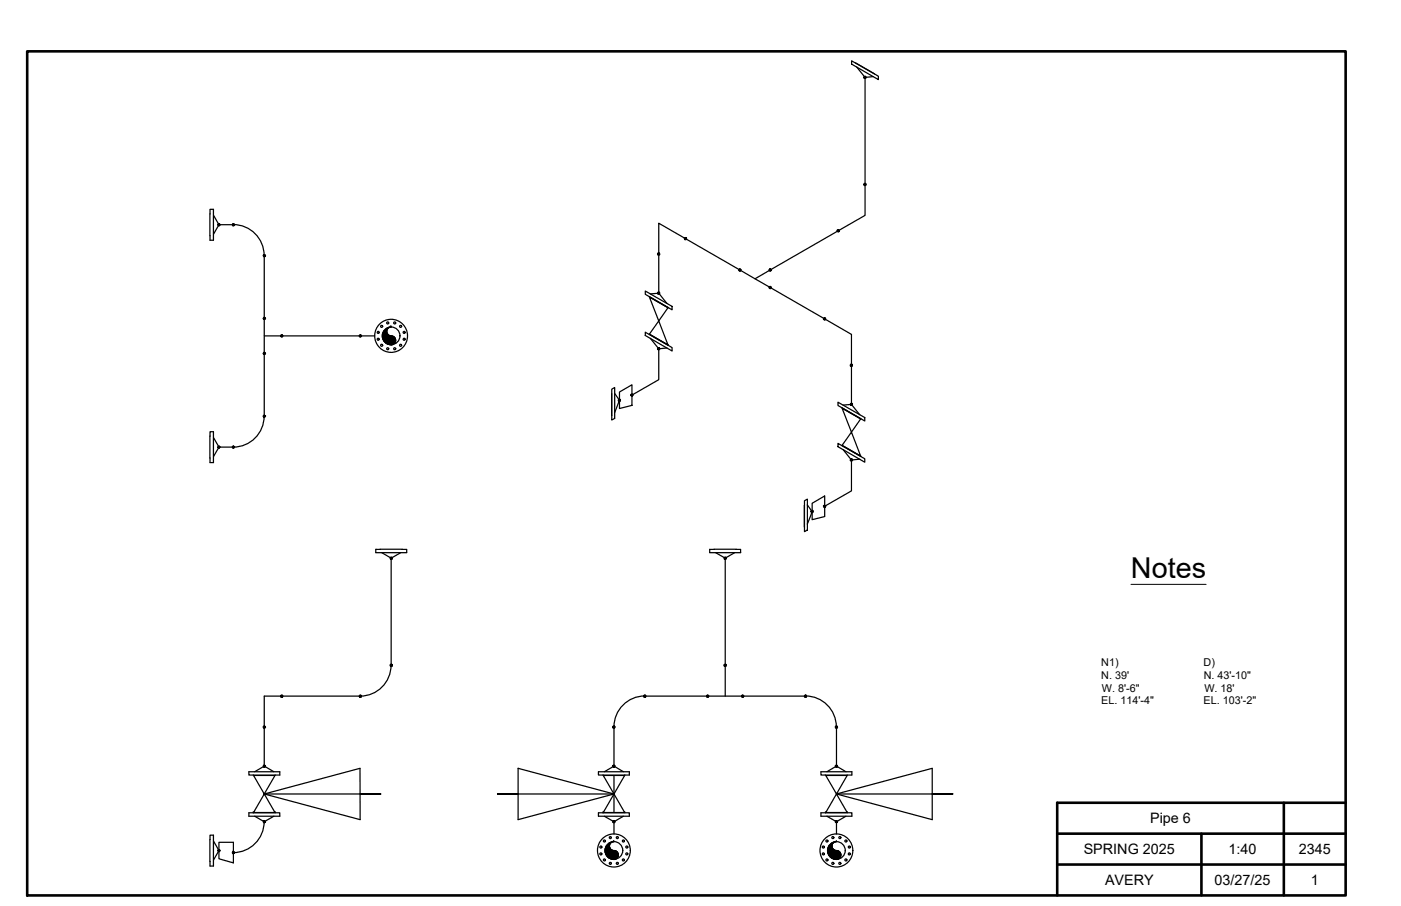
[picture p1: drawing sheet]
<svg xmlns="http://www.w3.org/2000/svg" width="432mm" height="279mm" viewBox="0 0 432 279" stroke-linecap="round" stroke-linejoin="round" font-family="sans-serif">
<defs><g id="words">
<text font-size="8.9" x="348.6" y="178.3">Notes</text>
<g font-size="4.4">
<text x="354.5" y="253.9">Pipe 6</text>
<text x="334" y="263.4">SPRING 2025</text>
<text x="378.7" y="263.4">1:40</text>
<text x="400.3" y="263.4">2345</text>
<text x="340.6" y="273">AVERY</text>
<text x="374.4" y="273">03/27/25</text>
<text x="404" y="273">1</text>
</g>
<g font-size="3.3">
<text x="339.4" y="205.3">N1)</text>
<text x="339.4" y="209.3">N. 39'</text>
<text x="371" y="205.3">D)</text>
<text x="371" y="209.3">N. 43'-10&quot;</text>
<text x="339.6" y="213.3">W. 8'-6&quot;</text>
<text x="371.2" y="213.3">W. 18'</text>
<text x="339.4" y="217.3">EL. 114'-4&quot;</text>
<text x="371" y="217.3">EL. 103'-2&quot;</text>
</g>
</g></defs>
<!-- layer: Object 2 -->
<g fill="none" stroke="#000" stroke-width=".38">
<path d="M262.5 18.8l8.2 4.7v1.1l-8.2-4.8zM263.7 19.4l5.8 3.4M264 20.7l2.6 3.2 2.6-.3M266.6 23.9v42.5l-33.9 19.6M64.7 64.6h1.1v9.5h-1.1zM65.8 66.3l1.7 3a15 15 0 0 1 8.9 1.1 9.6 9.6 0 0 1 5 8.4v49.6a9.6 9.6 0 0 1-9.5 9.5h-4.4l-1.7-3M67.5 69.3l-1.7 3M198.9 89.7l8.2 4.8v1l-8.2-4.7zM200.1 91.5l5.9 3.3M200.2 91.6l5.7 3.3-2.9 4.1zM200.4 90.6l2.6-.2 2.6 3.2M203 90.4v-21.6l59.4 34.3v21.6"/>
<path d="M203 99l2.9 7.3-5.7-3.3zM81.4 103.6h34.1M119 105.8l2.1-2.1-2.1 2.2M119.2 101.3l-1 .9M119.2 102.1l-1.3 1.4M119.2 102.2l-1.3 1.4M119.2 102.3l-1.3 1.4M119.2 102.4l-1.3 1.4M119.3 102l-1.4 1.3M119.3 102.5l-1.4 1.4M119.3 102.6l-1.4 1.4M119.3 101.8l-1.4 1.4"/>
<path d="M119.3 102.7l-1.4 1.4M119.3 101.6l-1.4 1.5M119.3 102.8l-1.4 1.4M119.4 101.1l-1.3 1.3M119.4 102.9l-1.5 1.4M119.4 102.9l-1.5 1.5M119.5 103l-1.5 1.4M119.5 106.1l2.1-2.1-2.1 2.1M119.5 103l-1.5 1.5M119.5 103.1l-1.5 1.5M119.6 101l-1.6 1.6M119.6 103.2l-1.5 1.5"/>
<path d="M119.6 103.3l-1.5 1.5M119.7 103.3l-1.5 1.6M119.8 101l-1.8 1.8M119.8 103.4l-1.6 1.6M119.9 100.9l-2 2.1M119.9 103.4l-1.6 1.7M120.1 100.9l-.1 .1M120.1 103.5l-1.7 1.7M120.1 103.5l-1.7 1.8M120.2 100.9h.1M120.2 103.5l-1.8 1.8M120.3 103.6l-1.8 1.8"/>
<path d="M120.4 103.6l-1.8 1.9 1.9-1.9M120.5 103.6a1.38 1.38 0 0 1 1.4 1.4 1.38 1.38 0 0 1-1.4 1.3l1.5-1.4M120.5 100.8a1.38 1.38 0 0 0-1.3 1.4 1.38 1.38 0 0 0 1.3 1.4M120.7 103.6l-2 2M120.8 103.6l-2 2.1M120.9 103.6l-2.1 2.1M121 103.7l-2.1 2M121.2 103.8l-2.1 2.1M121.3 103.8l-2.1 2.2M121.4 103.8l-2.1 2.2M121.5 103.9l-2.2 2.1M121.5 104l-2.1 2.1"/>
<path d="M121.7 104.1l-2.1 2.1M121.7 104.2l-2 2M121.8 104.3l-2 1.9M121.8 104.4l-1.9 1.9M121.8 104.4l-1.8 1.9M121.8 105.5l-.6 .7M121.9 104.5l-1.8 1.8M121.9 104.6l-1.7 1.7M121.9 105.4l-.9 .9M121.9 104.7l-1.6 1.6M121.9 104.8l-1.5 1.5M121.9 105.2l-1.1 1.1"/>
<path d="M122 105l-1.4 1.3M122 105.1l-1.3 1.2M198.9 102.4l8.2 4.8v1l-8.2-4.7zM200.1 103.1l5.9 3.4M200.4 104.4l2.6 3.2 2.6-.3M203 107.6v9.5l-8.2 4.7M64.7 133.1h1.1v9.6h-1.1zM67.5 137.9l-1.7 2.9M188.6 120l.8-.5v9.5l-.8 .5zM188.6 121.4v6.8M189.4 121.3l1.5 2.1-1.5 3.9M190.9 120.9l3.9-2.2v6.3l-3.9 1z"/>
<path d="M258.3 124l8.2 4.8v1l-8.2-4.7zM258.3 136.7l8.2 4.8v1l-8.2-4.7zM259.5 125.7l5.8 3.4M259.5 137.4l5.8 3.4M259.5 125.9l5.8 3.3-2.9 4.1zM259.8 138.6l2.6 3.3 2.6-.3M259.8 124.9l2.6-.2 2.6 3.2M262.4 133.3l2.9 7.3-5.8-3.3zM247.9 154.4l.9-.5v9.5l-.9 .6zM247.9 155.8v6.8M248.8 155.7l1.5 2.1-1.5 3.8M250.3 155.2l3.9-2.2v6.3l-3.9 1z"/>
<path d="M262.4 141.9v9.5l-8.2 4.7M115.8 169.4h9.5v1h-9.5zM117.6 170.4l3 1.7 2.9-1.7M120.6 172.1v33M218.7 169.4h9.6v1h-9.6zM220.6 170.4l2.9 1.7 2.9-1.7M223.5 172.1v42.6M120.5 205.1a9.5 9.5 0 0 1-9.5 9.6h-29.6v21.6M76.7 238h9.5v1h-9.5zM78.1 239.1l3.3 5.8 29.6-8v15.9l-29.6-7.9 3.4 5.7h-6.7l6.7-11.5zM78.5 238l2.9-1.7 3 1.7M159.7 236.9l29.5 8-29.5 7.9z"/>
<path d="M184.4 238h9.6v1h-9.6zM185.9 239.1h6.6l-6.6 11.5h6.6zM186.3 238l2.9-1.7 3 1.7M189.2 224.2v12.1M189.2 239.1v11.5M189.2 224.2a9.5 9.5 0 0 1 9.5-9.6l49.6 .1a9.4 9.4 0 0 1 9.5 9.5M253 238h9.6v1h-9.6zM254.5 239.1h6.6l-6.6 11.5h6.6zM254.8 238l3-1.7 2.9 1.7M257.8 224.2v12.1M64.7 257.6h1.1v9.5h-1.1zM65.8 259.3l1.7 3-1.7 3"/>
<path d="M67.5 259.8h4.4v6.3l-4.4-1.3zM76.7 250.7h9.5v1h-9.5zM78.5 251.7l2.9 1.7 3-1.7M81.4 253.4a9.5 9.5 0 0 1-9.5 9.5M81.4 244.9h35.9h-6.3M159.7 244.9h-6.4h35.9M184.4 250.7h9.6v1h-9.6zM186.3 251.7l2.9 1.7 3-1.7M187.8 260l-.9 .9M188 259.8l-1.3 1.3M188.2 259.8l-1.6 1.5M188.4 259.7l-1.8 1.8"/>
<path d="M188.6 259.6l-2 2.1M188.7 259.6l-.1 .1M188.8 259.6h.1M188.9 259.6h.1M189.2 259.5a1.38 1.38 0 0 0-1.4 1.4 1.38 1.38 0 0 0 1.4 1.4M189.2 253.4v3.8M253 250.7h9.6v1h-9.6zM254.8 251.7l3 1.7 2.9-1.7M256.4 260l-1 .9M256.6 259.8l-1.3 1.3M256.8 259.8l-1.6 1.5M257 259.7l-1.8 1.8"/>
<path d="M257.1 259.6l-2 2.1M257.3 259.6l-.1 .1M257.4 259.6h.1M257.5 259.6h.1M257.6 259.6h.1M257.8 259.5a1.44 1.44 0 0 0-1.4 1.7 1.44 1.44 0 0 0 1.8 1.2 1.38 1.38 0 0 1 .9 1.5 1.38 1.38 0 0 1-1.3 1.1l1.4-1.3M257.8 244.9l29.5-8v15.9zM257.8 244.9h35.9h-6.4M257.8 253.4v3.8M186.7 263.5l1.6-1.5-1.5 1.6M187.7 264.6l2.1-2.2-2.1 2.2M187.8 260.8l-1.3 1.4"/>
<path d="M187.8 260.9l-1.3 1.4M187.8 261l-1.3 1.4M187.9 260.7l-1.4 1.3M187.9 261.1l-1.4 1.4M187.9 261.2l-1.4 1.4M187.9 260.5l-1.4 1.4M187.9 261.3l-1.4 1.5M188 261.5l-1.5 1.4M188 260.3l-1.5 1.5M188 261.5l-1.4 1.5M188 261.6l-1.4 1.5M188.1 261.7l-1.5 1.4"/>
<path d="M188.1 264.8l2.1-2.1-2 2.1M188.1 261.7l-1.5 1.5M188.2 261.8l-1.5 1.6M188.4 262l-1.6 1.6M188.5 262.1l-1.6 1.6M188.6 262.1l-1.7 1.7M188.6 262.2l-1.7 1.6M188.8 262.2l-1.8 1.7M188.8 262.3l-1.7 1.7M188.9 262.3l-1.7 1.8M189.1 262.3l-1.9 1.9M189.2 262.3a1.38 1.38 0 0 1 1.4 1.4 1.38 1.38 0 0 1-1.4 1.3l1.4-1.3"/>
<path d="M189.3 262.3l-2 2M189.4 262.3l-2 2 2.1-2M189.6 262.3l-2.1 2.1M189.7 262.4l-2.2 2.1M189.7 262.4l-2.1 2.1M189.9 262.5l-2.1 2.2M190 262.6l-2.1 2.1M190.1 262.6l-2.1 2.2M190.1 262.7l-2.1 2.1M190.3 262.8l-2 2.1M190.3 262.9l-2 2M190.4 263l-2 1.9"/>
<path d="M190.4 263.1l-1.9 1.9M190.5 263.1l-1.9 1.9M190.5 264.2l-.7 .7M190.5 263.2l-1.8 1.8M190.5 263.3l-1.7 1.7M190.5 263.9l-1 1.1M190.5 264.1l-.9 .9M190.6 263.5l-1.6 1.5M190.6 263.6l-1.5 1.4M190.6 263.8l-1.2 1.2M255.3 263.5l1.6-1.5-1.5 1.6M256.2 264.6l2.2-2.2-2.1 2.2"/>
<path d="M256.4 260.8l-1.3 1.4M256.4 260.9l-1.3 1.4M256.4 261l-1.3 1.4M256.5 260.7l-1.4 1.3M256.5 261.1l-1.4 1.4M256.5 261.2l-1.4 1.4M256.5 260.5l-1.4 1.4M256.5 261.3l-1.4 1.4M256.5 261.4l-1.4 1.4M256.5 261.5l-1.4 1.4M256.6 260.3l-1.5 1.5M256.6 261.5l-1.5 1.5"/>
<path d="M256.6 261.6l-1.4 1.5M256.7 261.7l-1.5 1.4M256.7 261.7l-1.5 1.5M256.8 261.8l-1.5 1.5M256.8 261.9l-1.5 1.5M257 262l-1.6 1.6M257 262.1l-1.6 1.6M257.1 262.1l-1.6 1.7M257.2 262.2l-1.7 1.6M257.3 262.2l-1.7 1.7M257.4 262.3l-1.7 1.7M257.5 262.3l-1.8 1.8"/>
<path d="M257.6 262.3l-1.8 1.9M257.7 262.3l-1.9 1.9M257.9 262.3l-2 2 2.2-2M258.1 262.3l-2 2.1M258.2 262.4l-2.1 2.1M258.3 262.4l-2.1 2.1M258.5 262.5l-2.1 2.2 2.2-2.1M258.7 262.6l-2.2 2.2M258.7 262.7l-2.1 2.1M258.8 262.7l-2.1 2.1M258.9 262.8l-2.1 2.1M258.9 262.9l-2 2"/>
<path d="M259 263l-2 1.9M259 263.1l-1.9 1.9M259 263.1l-1.8 1.9M259 264.2l-.6 .7M259.1 263.2l-1.8 1.8M259.1 263.3l-1.7 1.7M259.1 263.4l-1.6 1.6M259.1 263.9l-1 1.1M259.1 264.1l-.9 .9M259.2 263.5l-1.6 1.5M259.2 263.6l-1.5 1.4M259.2 263.8l-1.3 1.2"/>
<circle cx="119.5" cy="99.6" r=".32"/>
<circle cx="121.6" cy="99.6" r=".32"/>
<circle cx="116.6" cy="102.5" r=".32"/>
<circle cx="116.6" cy="104.6" r=".32"/>
<circle cx="117.6" cy="106.5" r=".32"/>
<circle cx="117.6" cy="100.6" r=".32"/>
<circle cx="119.5" cy="107.5" r=".32"/>
<circle cx="120.5" cy="103.6" r="5.1"/>
<circle cx="120.5" cy="103.6" r="2.73"/>
<circle cx="121.6" cy="107.5" r=".32"/>
<circle cx="123.5" cy="106.5" r=".32"/>
<circle cx="123.5" cy="100.6" r=".32"/>
<circle cx="124.6" cy="104.6" r=".32"/>
<circle cx="124.6" cy="102.5" r=".32"/>
<circle cx="186.3" cy="259.4" r=".32"/>
<circle cx="188.1" cy="258.3" r=".32"/>
<circle cx="190.3" cy="258.3" r=".32"/>
<circle cx="192.1" cy="259.4" r=".32"/>
<circle cx="254.9" cy="259.4" r=".32"/>
<circle cx="256.7" cy="258.3" r=".32"/>
<circle cx="258.8" cy="258.3" r=".32"/>
<circle cx="260.7" cy="259.4" r=".32"/>
<circle cx="185.2" cy="263.3" r=".32"/>
<circle cx="185.2" cy="261.2" r=".32"/>
<circle cx="186.3" cy="265.2" r=".32"/>
<circle cx="188.1" cy="266.3" r=".32"/>
<circle cx="189.2" cy="262.3" r="5.1"/>
<circle cx="189.2" cy="262.3" r="2.73"/>
<circle cx="190.3" cy="266.3" r=".32"/>
<circle cx="192.1" cy="265.2" r=".32"/>
<circle cx="193.2" cy="263.3" r=".32"/>
<circle cx="193.2" cy="261.2" r=".32"/>
<circle cx="253.8" cy="261.2" r=".32"/>
<circle cx="253.8" cy="263.3" r=".32"/>
<circle cx="254.9" cy="265.2" r=".32"/>
<circle cx="256.7" cy="266.3" r=".32"/>
<circle cx="257.8" cy="262.3" r="5.1"/>
<circle cx="257.8" cy="262.3" r="2.73"/>
<circle cx="258.8" cy="266.3" r=".32"/>
<circle cx="260.7" cy="265.2" r=".32"/>
<circle cx="261.8" cy="263.3" r=".32"/>
<circle cx="261.8" cy="261.2" r=".32"/>
</g>
<g fill="#000">
<circle cx="71.9" cy="69.3" r=".19"/>
<circle cx="81.4" cy="78.8" r=".19"/>
<circle cx="120.3" cy="100.9" r=".19"/>
<circle cx="120.4" cy="100.9" r=".19"/>
<circle cx="120.6" cy="100.9" r=".19"/>
<circle cx="71.9" cy="137.9" r=".19"/>
<circle cx="81.4" cy="128.4" r=".19"/>
<circle cx="120.6" cy="205.1" r=".19"/>
<circle cx="198.8" cy="214.7" r=".19"/>
<circle cx="248.3" cy="214.7" r=".19"/>
<circle cx="189.2" cy="224.2" r=".19"/>
<circle cx="257.8" cy="224.2" r=".19"/>
<circle cx="78.1" cy="250.7" r=".19"/>
<circle cx="81.4" cy="253.4" r=".19"/>
<circle cx="84.8" cy="250.7" r=".19"/>
<circle cx="185.8" cy="250.7" r=".19"/>
<circle cx="189.1" cy="259.6" r=".19"/>
<circle cx="189.2" cy="259.5" r=".19"/>
<circle cx="192.6" cy="250.7" r=".19"/>
<circle cx="254.4" cy="250.7" r=".19"/>
<circle cx="257.8" cy="259.5" r=".19"/>
<circle cx="261.2" cy="250.7" r=".19"/>
<circle cx="71.9" cy="262.9" r=".19"/>
</g>
<g fill="#000" stroke="#000" stroke-width=".31">
<path d="M266.4 23.6l-.1 .3h.3zM266.3 23.9h.3l-.2 .2zM266.4 24.1l.2 .1v-.3z"/>
<path d="M266.6 23.9v.3l.2-.1zM266.6 23.9h.3l-.1 .2z"/>
<path d="M266.8 23.6l-.2 .3h.3zM266.6 23.5l.2 .1-.2 .3zM266.4 23.6l.2 .3v-.4z"/>
<path d="M266.4 56.6l-.1 .3h.3zM266.3 56.9h.3l-.2 .2zM266.4 57.1l.2 .1v-.3z"/>
<path d="M266.6 56.9v.3l.2-.1zM266.6 56.9h.3l-.1 .2z"/>
<path d="M266.8 56.6l-.2 .3h.3zM266.6 56.6h.2l-.2 .3zM266.4 56.6l.2 .3v-.3z"/>
<path d="M67.3 69.1l-.1 .2h.3zM67.2 69.3h.3l-.2 .3zM67.5 69.3l-.2 .3h.2z"/>
<path d="M67.5 69.3v.3h.2zM67.5 69.3h.3l-.1 .3z"/>
<path d="M67.7 69.1l-.2 .2h.3zM67.5 69l.2 .1-.2 .2zM67.3 69.1l.2 .2v-.3z"/>
<path d="M71.7 69.1l-.1 .2h.3zM71.6 69.3h.3l-.2 .3zM71.9 69.3l-.2 .3h.2z"/>
<path d="M71.9 69.3v.3h.2zM71.9 69.3h.4l-.2 .3z"/>
<path d="M72.1 69.1l-.2 .2h.4zM71.9 69l.2 .1-.2 .2zM71.7 69.1l.2 .2v-.3z"/>
<path d="M81.2 78.6v.2h.2zM81.2 78.8h.2l-.2 .3zM81.4 78.8l-.2 .3 .2 .1z"/>
<path d="M81.4 78.8v.4l.3-.1zM81.4 78.8h.4l-.1 .3z"/>
<path d="M81.7 78.6l-.3 .2h.4zM81.4 78.5l.3 .1-.3 .2zM81.2 78.6l.2 .2v-.3z"/>
<path d="M202.8 78.1l-.1 .3h.3zM202.7 78.4h.3l-.2 .2zM202.8 78.6l.2 .1v-.3z"/>
<path d="M203 78.4v.3l.2-.1zM203 78.4h.3l-.1 .2z"/>
<path d="M203.2 78.1l-.2 .3h.3zM203 78l.2 .1-.2 .3zM202.8 78.1l.2 .3v-.4z"/>
<path d="M211 73.4l-.1 .2h.3zM210.9 73.6h.3l-.2 .2zM211.2 73.6l-.2 .2 .2 .1z"/>
<path d="M211.2 73.6v.3l.3-.1zM211.2 73.6h.4l-.1 .2z"/>
<path d="M211.2 73.6h.4l-.1-.2zM211.2 73.3l.3 .1-.3 .2zM211 73.4l.2 .2v-.3z"/>
<path d="M258.1 71l-.1 .2h.4zM258 71.2h.4l-.3 .2zM258.1 71.4l.3 .1v-.3z"/>
<path d="M258.4 71.2v.3l.2-.1zM258.4 71.2h.3l-.1 .2z"/>
<path d="M258.6 71l-.2 .2h.3zM258.4 70.9l.2 .1-.2 .2zM258.1 71l.3 .2v-.3z"/>
<path d="M81.2 98v.2h.2zM81.2 98.2h.2l-.2 .2zM81.2 98.4l.2 .1v-.3z"/>
<path d="M81.4 98.2v.3l.3-.1zM81.4 98.2h.4l-.1 .2z"/>
<path d="M81.7 98l-.3 .2h.4zM81.4 97.9l.3 .1-.3 .2zM81.2 98l.2 .2v-.3z"/>
<path d="M202.8 90.2l-.1 .2h.3zM202.7 90.4h.3l-.2 .2zM202.8 90.6l.2 .1v-.3z"/>
<path d="M203 90.4v.3l.2-.1zM203 90.4h.3l-.1 .2z"/>
<path d="M203.2 90.2l-.2 .2h.3zM203 90.1l.2 .1-.2 .2zM202.8 90.2l.2 .2v-.3z"/>
<path d="M227.7 83.4l.2 .1 .1-.2zM228 83.3l.1 .3-.2-.1zM228 83.3l.1 .3 .2-.2z"/>
<path d="M228 83v.3l.2-.3zM227.8 83.1l.2-.1v.3zM227.8 83.1l-.1 .3 .3-.1z"/>
<path d="M228 83.3l.3 .1v-.2zM228.2 83l.1 .2-.3 .1z"/>
<path d="M237.1 88.7l.1 .2 .2-.3zM237.4 88.6v.4l-.2-.1zM237.4 88.6v.4l.3-.2z"/>
<path d="M237.1 83.2v.2l.3-.1zM237.1 83.4l.3-.1-.1 .3zM237.4 83.3l-.1 .3 .2-.1z"/>
<path d="M237.3 88.3l.1 .3 .1-.2zM237.1 88.5l.2-.2 .1 .3zM237.1 88.5v.2l.3-.1z"/>
<path d="M237.4 83.3l.1 .2 .2-.1zM237.4 83.3l.3-.2v.3z"/>
<path d="M237.4 88.6l.3 .2v-.2zM237.5 88.4l.2 .2h-.3z"/>
<path d="M237.4 83v.3l.3-.2zM237.2 83h.2v.3zM237.2 83l-.1 .2 .3 .1z"/>
<path d="M253.9 98.1l-.1 .2h.4zM253.8 98.3h.4l-.3 .3zM253.9 98.6l.3 .1v-.4z"/>
<path d="M254.2 98.3v.4l.2-.1zM254.2 98.3h.3l-.1 .3z"/>
<path d="M254.4 98.1l-.2 .2h.3zM254.2 98l.2 .1-.2 .2zM253.9 98.1l.3 .2v-.3z"/>
<path d="M81.2 108.8v.2h.2zM81.2 109h.2l-.2 .2zM81.2 109.2l.2 .1v-.3z"/>
<path d="M81.4 109v.3l.3-.1zM81.4 109h.4l-.1 .2z"/>
<path d="M81.7 108.8l-.3 .2h.4zM81.4 108.7l.3 .1-.3 .2zM81.2 108.8l.2 .2v-.3z"/>
<path d="M86.6 103.4l-.1 .2h.4zM86.5 103.6h.4l-.3 .2zM86.6 103.8l.3 .1v-.3z"/>
<path d="M86.9 103.6v.3l.2-.1zM86.9 103.6h.3l-.1 .2z"/>
<path d="M87.1 103.4l-.2 .2h.3zM86.9 103.3l.2 .1-.2 .2zM86.6 103.4l.3 .2v-.3z"/>
<path d="M110.8 103.4l-.1 .2h.3zM110.7 103.6h.3l-.2 .2zM110.8 103.8l.2 .1v-.3z"/>
<path d="M111 103.6v.3l.3-.1zM111 103.6h.4l-.1 .2z"/>
<path d="M111 103.6h.4l-.1-.2zM111 103.3l.3 .1-.3 .2zM110.8 103.4l.2 .2v-.3z"/>
<path d="M202.8 107.3l-.1 .3h.3zM202.7 107.6h.3l-.2 .2zM202.8 107.8l.2 .1v-.3z"/>
<path d="M203 107.6v.3l.2-.1zM203 107.6h.3l-.1 .2z"/>
<path d="M203.2 107.3l-.2 .3h.3zM203 107.2l.2 .1-.2 .3zM202.8 107.3l.2 .3v-.4z"/>
<path d="M262.2 112.4l-.1 .2h.3zM262.1 112.6h.3l-.2 .3zM262.2 112.9h.2v-.3z"/>
<path d="M262.4 112.6v.3h.2zM262.4 112.6h.3l-.1 .3z"/>
<path d="M262.6 112.4l-.2 .2h.3zM262.4 112.3l.2 .1-.2 .2zM262.2 112.4l.2 .2v-.3z"/>
<path d="M67.3 137.7l-.1 .2h.3zM67.2 137.9h.3l-.2 .2zM67.3 138.1l.2 .1v-.3z"/>
<path d="M67.5 137.9v.3l.2-.1zM67.5 137.9h.3l-.1 .2z"/>
<path d="M67.7 137.7l-.2 .2h.3zM67.5 137.6l.2 .1-.2 .2zM67.3 137.7l.2 .2v-.3z"/>
<path d="M71.7 137.7l-.1 .2h.3zM71.6 137.9h.3l-.2 .2zM71.7 138.1l.2 .1v-.3z"/>
<path d="M71.9 137.9v.3l.2-.1zM71.9 137.9h.4l-.2 .2z"/>
<path d="M72.1 137.7l-.2 .2h.4zM71.9 137.6l.2 .1-.2 .2zM71.7 137.7l.2 .2v-.3z"/>
<path d="M81.2 128.1v.3h.2zM81.2 128.4h.2l-.2 .2zM81.2 128.6l.2 .1v-.3z"/>
<path d="M81.4 128.4v.3l.3-.1zM81.4 128.4h.4l-.1 .2z"/>
<path d="M81.7 128.1l-.3 .3h.4zM81.4 128.1h.3l-.3 .3zM81.2 128.1l.2 .3v-.3z"/>
<path d="M190.7 123.2l-.1 .2h.3zM190.6 123.4h.3l-.2 .3zM190.7 123.7h.2v-.3z"/>
<path d="M190.9 123.4v.3h.2zM190.9 123.4h.3l-.1 .3z"/>
<path d="M191.1 123.2l-.2 .2h.3zM190.9 123.1l.2 .1-.2 .2zM190.7 123.2l.2 .2v-.3z"/>
<path d="M194.5 121.6l-.1 .2h.4zM194.4 121.8h.4l-.3 .2zM194.5 122l.3 .2v-.4z"/>
<path d="M194.8 121.8v.4l.2-.2zM194.8 121.8h.3l-.1 .2z"/>
<path d="M195 121.6l-.2 .2h.3zM194.8 121.5l.2 .1-.2 .2zM194.5 121.6l.3 .2v-.3z"/>
<path d="M262.2 124.5l-.1 .2h.3zM262.1 124.7h.3l-.2 .2zM262.2 124.9l.2 .1v-.3z"/>
<path d="M262.4 124.7v.3l.2-.1zM262.4 124.7h.3l-.1 .2z"/>
<path d="M262.6 124.5l-.2 .2h.3zM262.4 124.4l.2 .1-.2 .2zM262.2 124.5l.2 .2v-.3z"/>
<path d="M250.1 157.5l-.1 .2h.3zM250 157.7h.3l-.2 .2zM250.1 157.9l.2 .1v-.3z"/>
<path d="M250.3 157.7v.3l.2-.1zM250.3 157.7h.3l-.1 .2z"/>
<path d="M250.5 157.5l-.2 .2h.3zM250.3 157.4l.2 .1-.2 .2zM250.1 157.5l.2 .2v-.3z"/>
<path d="M253.9 155.9l-.1 .2h.4zM253.8 156.1h.4l-.3 .2zM253.9 156.3l.3 .2v-.4z"/>
<path d="M254.2 156.1v.4l.2-.2zM254.2 156.1h.3l-.1 .2z"/>
<path d="M254.4 155.9l-.2 .2h.3zM254.2 155.8l.2 .1-.2 .2zM253.9 155.9l.3 .2v-.3z"/>
<path d="M262.2 141.6l-.1 .3h.3zM262.1 141.9h.3l-.2 .2zM262.2 142.1l.2 .1v-.3z"/>
<path d="M262.4 141.9v.3l.2-.1zM262.4 141.9h.3l-.1 .2z"/>
<path d="M262.6 141.6l-.2 .3h.3zM262.4 141.5l.2 .1-.2 .3zM262.2 141.6l.2 .3v-.4z"/>
<path d="M120.3 172.1l.1 .3 .2-.3zM120.6 172.1v.4l-.2-.1z"/>
<path d="M120.6 172.1v.4l.2-.1zM120.6 172.1h.3l-.1 .3zM120.6 172.1h.3l-.1-.2z"/>
<path d="M120.6 171.8v.3l.2-.2zM120.4 171.9l.2-.1v.3zM120.4 171.9l-.1 .2h.3z"/>
<path d="M223.2 172.1l.1 .3 .2-.3zM223.3 172.4l.2-.3v.4z"/>
<path d="M223.5 172.1v.4l.2-.1zM223.5 172.1h.3l-.1 .3zM223.5 172.1h.3l-.1-.2z"/>
<path d="M223.5 171.8v.3l.2-.2zM223.3 171.9l.2-.1v.3zM223.3 171.9l-.1 .2h.3z"/>
<path d="M86.6 214.5l-.1 .2h.4zM86.5 214.7h.4l-.3 .2zM86.9 214.7l-.3 .2 .3 .1z"/>
<path d="M86.9 214.7v.3l.2-.1zM86.9 214.7h.3l-.1 .2z"/>
<path d="M87.1 214.5l-.2 .2h.3zM86.9 214.4l.2 .1-.2 .2zM86.6 214.5l.3 .2v-.3z"/>
<path d="M110.8 214.5l-.1 .2h.3zM110.7 214.7h.3l-.2 .2zM111 214.7l-.2 .2 .2 .1z"/>
<path d="M111 214.7v.3l.3-.1zM111 214.7h.4l-.1 .2z"/>
<path d="M111 214.7h.4l-.1-.2zM111 214.4l.3 .1-.3 .2zM110.8 214.5l.2 .2v-.3z"/>
<path d="M120.4 204.9l-.1 .2h.3zM120.3 205.1h.3l-.2 .3zM120.6 205.1l-.2 .3 .2 .1z"/>
<path d="M120.6 205.1v.4l.2-.1zM120.6 205.1h.3l-.1 .3z"/>
<path d="M120.6 205.1h.3l-.1-.2zM120.6 204.9h.2l-.2 .2zM120.4 204.9l.2 .2v-.2z"/>
<path d="M198.5 214.5l-.1 .2h.4zM198.4 214.7h.4l-.3 .2zM198.8 214.7l-.3 .2 .3 .1z"/>
<path d="M198.8 214.7v.3l.2-.1zM198.8 214.7h.3l-.1 .2z"/>
<path d="M199 214.5l-.2 .2h.3zM198.8 214.4l.2 .1-.2 .2zM198.5 214.5l.3 .2v-.3z"/>
<path d="M217.9 214.5l-.1 .2h.3zM217.8 214.7h.3l-.2 .2zM218.1 214.7l-.2 .2 .2 .1z"/>
<path d="M218.1 214.7v.3l.2-.1zM218.1 214.7h.3l-.1 .2z"/>
<path d="M218.1 214.7h.3l-.1-.2zM218.1 214.4l.2 .1-.2 .2zM217.9 214.5l.2 .2v-.3z"/>
<path d="M223.3 204.9l-.1 .2h.3zM223.2 205.1h.3l-.2 .3zM223.5 205.1l-.2 .3 .2 .1z"/>
<path d="M223.5 205.1v.4l.2-.1zM223.5 205.1h.3l-.1 .3z"/>
<path d="M223.7 204.9l-.2 .2h.3zM223.5 204.9h.2l-.2 .2zM223.3 204.9l.2 .2v-.2z"/>
<path d="M228.7 214.5l-.1 .2h.3zM228.6 214.7h.3l-.2 .2zM228.9 214.7l-.2 .2 .2 .1z"/>
<path d="M228.9 214.7v.3l.2-.1zM228.9 214.7h.3l-.1 .2z"/>
<path d="M228.9 214.7h.3l-.1-.2zM228.9 214.4l.2 .1-.2 .2zM228.7 214.5l.2 .2v-.3z"/>
<path d="M248 214.5l-.1 .2h.4zM247.9 214.7h.4l-.3 .2zM248.3 214.7l-.3 .2 .3 .1z"/>
<path d="M248.3 214.7v.3l.2-.1zM248.3 214.7h.3l-.1 .2z"/>
<path d="M248.5 214.5l-.2 .2h.3zM248.3 214.4l.2 .1-.2 .2zM248 214.5l.3 .2v-.3z"/>
<path d="M81.4 236.3l-.2 .2 .2 .1zM81.4 236.3l.3 .2-.3 .1zM81.4 236.3l.3 .2 .1-.2z"/>
<path d="M81.2 224v.2h.2zM81.2 224.2h.2l-.2 .3zM81.4 224.2l-.2 .3h.2z"/>
<path d="M81.2 236.1l.2 .2v-.3zM81.2 236.1l.2 .2h-.2zM81.2 236.3v.2l.2-.2z"/>
<path d="M81.4 224.2v.3h.3zM81.4 224.2h.4l-.1 .3z"/>
<path d="M81.7 236.1l-.3 .2h.4zM81.4 236l.3 .1-.3 .2z"/>
<path d="M81.7 224l-.3 .2h.4zM81.4 223.9l.3 .1-.3 .2zM81.2 224l.2 .2v-.3z"/>
<path d="M189 236.5l.2 .1v-.3zM189.2 236.3l.2 .2-.2 .1zM189.2 236.3l.2 .2 .1-.2z"/>
<path d="M189 224l-.1 .2h.3zM188.9 224.2h.3l-.2 .3zM189.2 224.2l-.2 .3h.2z"/>
<path d="M189 236.1l.2 .2v-.3zM189 236.1l.2 .2h-.3zM188.9 236.3l.1 .2 .2-.2z"/>
<path d="M189.2 224.2v.3h.2zM189.2 224.2h.3l-.1 .3z"/>
<path d="M189.4 236.1l-.2 .2h.3zM189.2 236l.2 .1-.2 .2z"/>
<path d="M189.4 224l-.2 .2h.3zM189.2 223.9l.2 .1-.2 .2zM189 224l.2 .2v-.3z"/>
<path d="M257.8 236.3l-.2 .2 .2 .1zM257.8 236.3l.2 .2-.2 .1zM257.8 236.3l.2 .2 .1-.2z"/>
<path d="M257.6 224l-.1 .2h.3zM257.5 224.2h.3l-.2 .3zM257.8 224.2l-.2 .3h.2z"/>
<path d="M257.6 236.1l.2 .2v-.3zM257.6 236.1l.2 .2h-.3zM257.5 236.3l.1 .2 .2-.2z"/>
<path d="M257.8 224.2v.3h.2zM257.8 224.2h.3l-.1 .3z"/>
<path d="M258 236.1l-.2 .2h.3zM257.8 236l.2 .1-.2 .2z"/>
<path d="M258 224l-.2 .2h.3zM257.8 223.9l.2 .1-.2 .2zM257.6 224l.2 .2v-.3z"/>
<path d="M81.2 253.4v.2l.2-.2zM81.2 253.6l.2-.2v.3z"/>
<path d="M81.4 253.4v.3l.3-.1zM81.4 253.4h.4l-.1 .2zM81.7 253.2l-.3 .2h.4z"/>
<path d="M81.4 253.1v.3l.3-.2zM81.2 253.2l.2-.1v.3zM81.2 253.2v.2h.2z"/>
<path d="M188.9 253.4l.1 .2 .2-.2zM189 253.6l.2-.2v.3z"/>
<path d="M189.2 253.4v.3l.2-.1zM189.2 253.4h.3l-.1 .2zM189.2 253.4h.3l-.1-.2z"/>
<path d="M189.2 253.1v.3l.2-.2zM189 253.2l.2-.1v.3zM189 253.2l-.1 .2h.3z"/>
<path d="M257.5 253.4l.1 .2 .2-.2zM257.6 253.6l.2-.2v.3z"/>
<path d="M257.8 253.4v.3l.2-.1zM257.8 253.4h.3l-.1 .2zM257.8 253.4h.3l-.1-.2z"/>
<path d="M257.8 253.1v.3l.2-.2zM257.6 253.2l.2-.1v.3zM257.6 253.2l-.1 .2h.3z"/>
<path d="M67.3 262.1l-.1 .2h.3zM67.2 262.3h.3l-.2 .2zM67.5 262.3l-.2 .2 .2 .1z"/>
<path d="M67.5 262.3v.3l.2-.1zM67.5 262.3h.3l-.1 .2z"/>
<path d="M67.7 262.1l-.2 .2h.3zM67.5 262l.2 .1-.2 .2zM67.3 262.1l.2 .2v-.3z"/>
<path d="M71.7 262.7l-.1 .2h.3zM71.6 262.9h.3l-.2 .2zM71.9 262.9l-.2 .2 .2 .2z"/>
<path d="M71.9 262.9v.4l.2-.2zM71.9 262.9h.4l-.2 .2z"/>
<path d="M72.1 262.7l-.2 .2h.4zM71.9 262.6l.2 .1-.2 .2zM71.7 262.7l.2 .2v-.3z"/>
</g>
<!-- layer: Border -->
<path d="M8.4 15.8h406.3v260.3h-406.3zM325.8 257.1h88.9M370.3 257.1v19M395.7 247.6v28.5M414.7 247.6h-88.9v28.5M325.8 266.6h88.9" fill="none" stroke="#000" stroke-width=".8"/>
<!-- layer: TB Text -->
<path d="M348.6 180.2h23.1" fill="none" stroke="#000" stroke-width=".31"/>
<use href="#words"/>
</svg>
